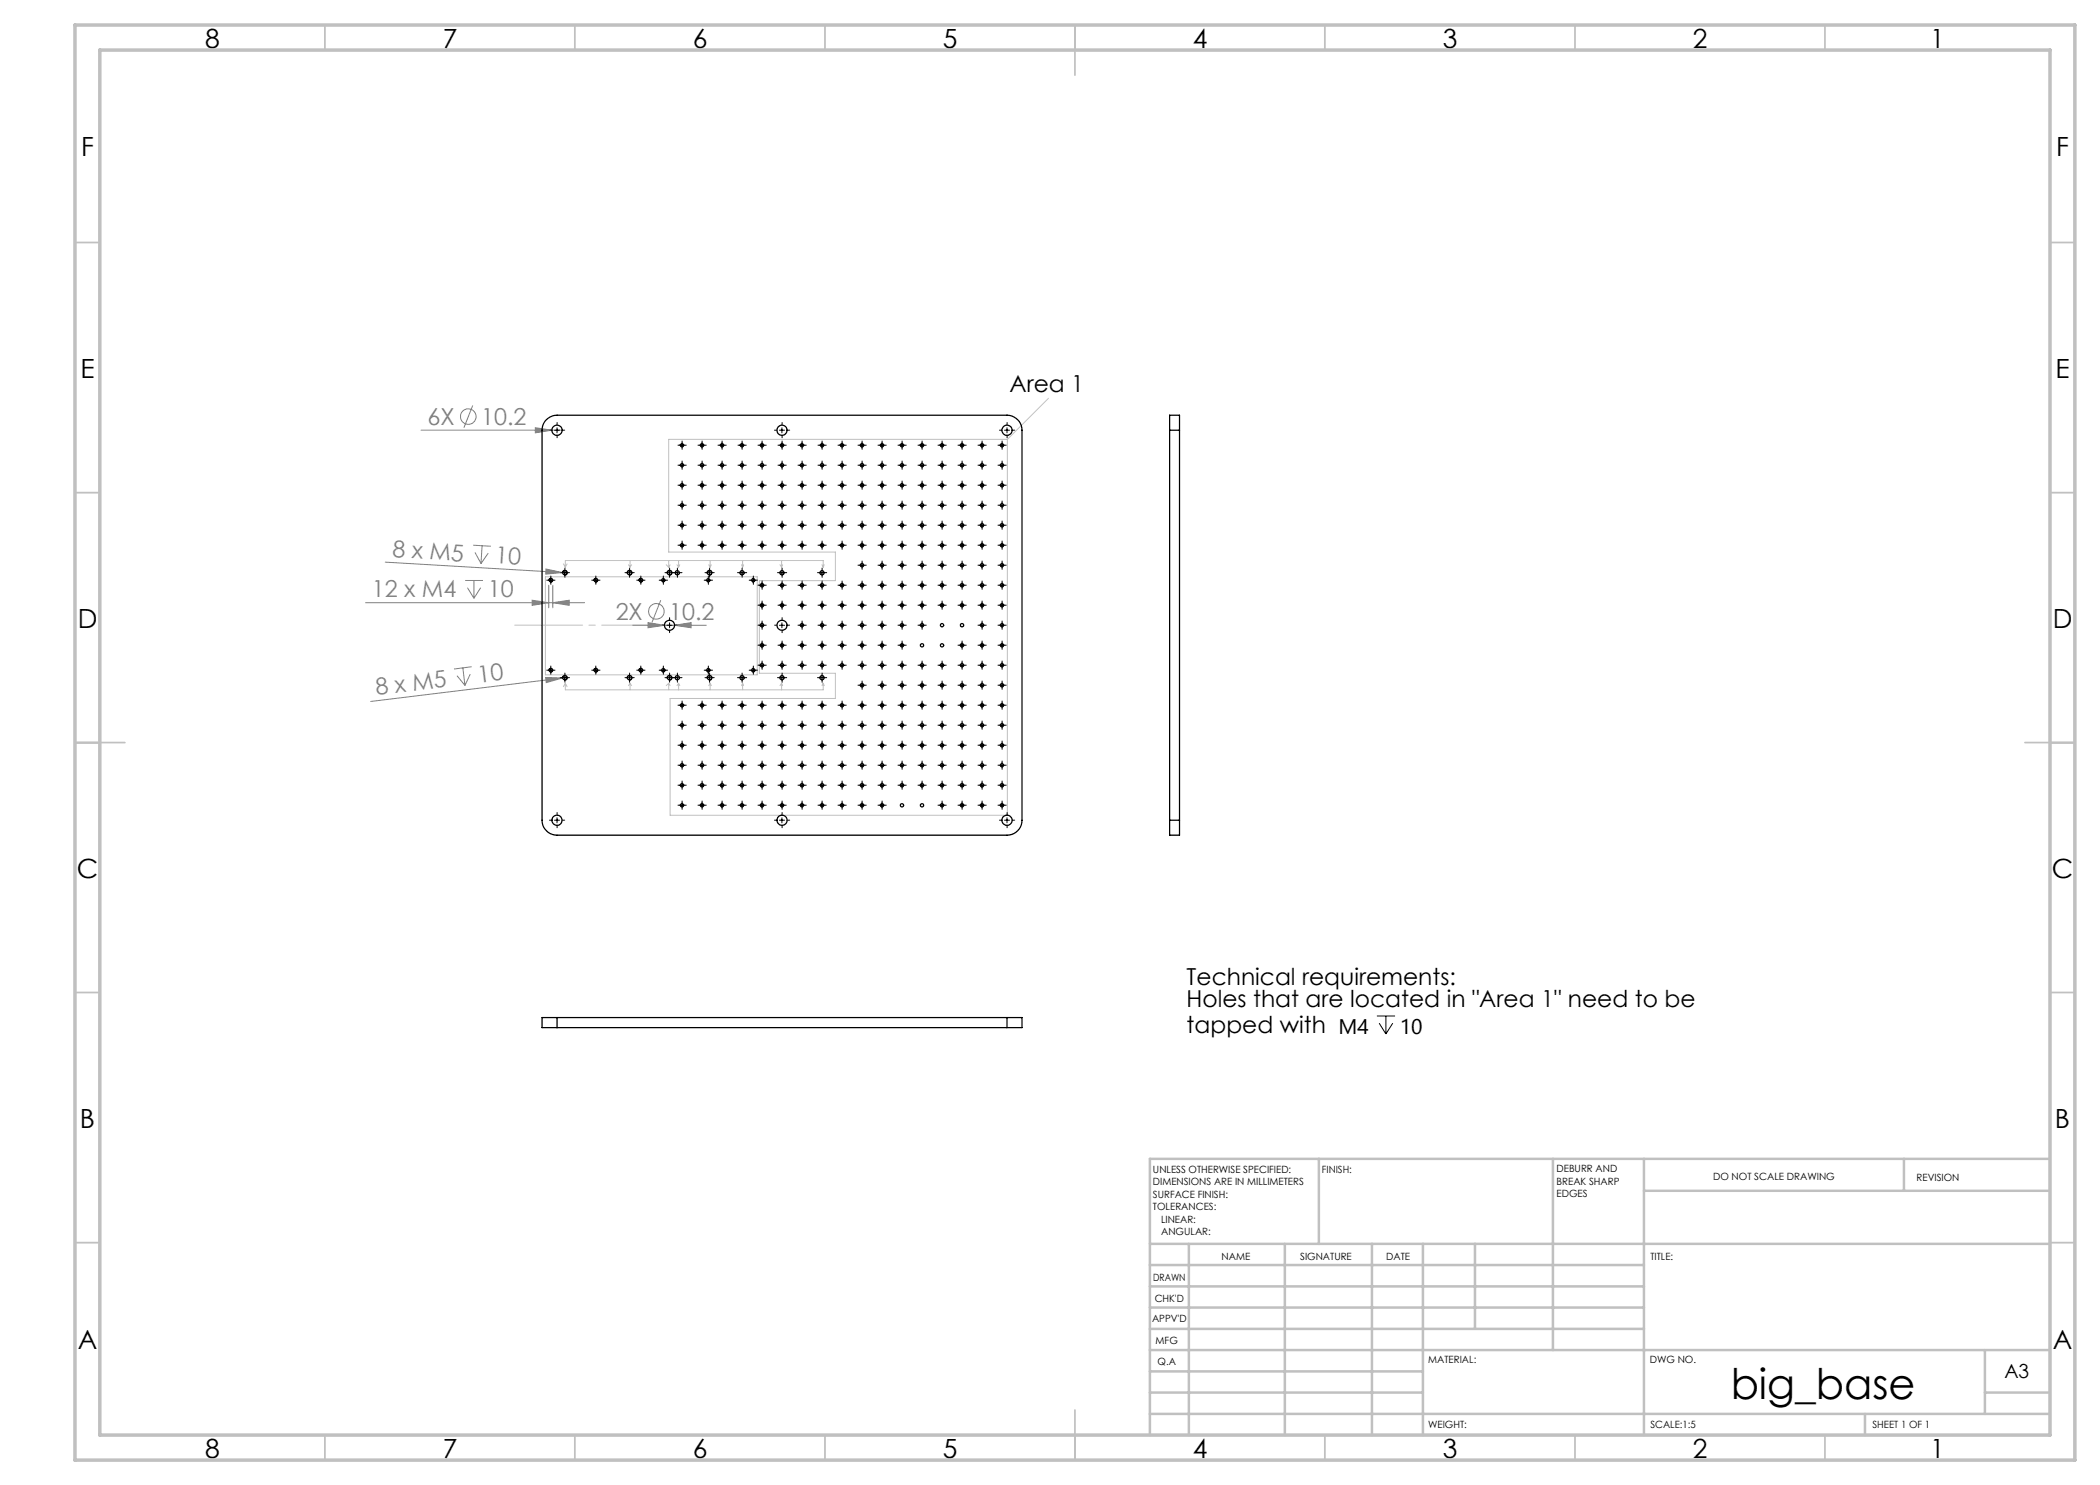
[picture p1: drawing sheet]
<svg xmlns="http://www.w3.org/2000/svg" width="420mm" height="297mm" viewBox="0 0 420 297" stroke-linecap="round" stroke-linejoin="round" font-family="sans-serif">
<defs><g id="words">
<text font-size="8.5" x="346.1" y="279.7">big_base</text>
<g font-size="5.3">
<text x="41" y="9.5">8</text>
<text x="88.5" y="9.5">7</text>
<text x="138.5" y="9.5">6</text>
<text x="188.5" y="9.5">5</text>
<text x="238.5" y="9.5">4</text>
<text x="288.5" y="9.5">3</text>
<text x="338.5" y="9.5">2</text>
<text x="386" y="9.5">1</text>
<text x="16.2" y="31.3">F</text>
<text x="411.2" y="31.3">F</text>
<text x="16.1" y="75.5">E</text>
<text x="411.1" y="75.5">E</text>
<text x="15.5" y="125.5">D</text>
<text x="410.5" y="125.5">D</text>
<text x="15.4" y="175.5">C</text>
<text x="410.4" y="175.5">C</text>
<text x="16" y="225.5">B</text>
<text x="411" y="225.5">B</text>
<text x="15.5" y="269.8">A</text>
<text x="410.5" y="269.8">A</text>
<text x="41" y="291.5">8</text>
<text x="88.5" y="291.5">7</text>
<text x="138.5" y="291.5">6</text>
<text x="188.5" y="291.5">5</text>
<text x="238.5" y="291.5">4</text>
<text x="288.5" y="291.5">3</text>
<text x="338.5" y="291.5">2</text>
<text x="386" y="291.5">1</text>
</g>
<g font-size="4.7">
<text x="201.9" y="78.4">Area 1</text>
<text x="237.3" y="196.9">Technical requirements:</text>
<text x="237.3" y="201.4">Holes that are located in &quot;Area 1&quot; need to be</text>
<text x="237.3" y="206.6">tapped with M4</text>
</g>
<g font-size="4.7" fill="#808080">
<text x="85.5" y="85">6X</text>
<text x="96.2" y="85">10.2</text>
<text x="78.4" y="111.4" transform="rotate(3 78.4 111.4)">8 x M5</text>
<text x="99" y="112.7" transform="rotate(3 99 112.7)">10</text>
<text x="74.4" y="119.5">12 x M4</text>
<text x="97.6" y="119.5">10</text>
<text x="123.1" y="124">2X</text>
<text x="133.9" y="124">10.2</text>
<text x="95.7" y="136.6" transform="rotate(-7 95.7 136.6)">10</text>
<text x="75.3" y="139.1" transform="rotate(-7 75.3 139.1)">8 x M5</text>
</g>
<text font-size="4.2" x="280" y="206.7">10</text>
<text font-size="3.9" x="400.9" y="275.5">A3</text>
<g font-size="2">
<text x="230.6" y="234.6">UNLESS OTHERWISE SPECIFIED:</text>
<text x="230.6" y="237.1">DIMENSIONS ARE IN MILLIMETERS</text>
<text x="230.6" y="239.6">SURFACE FINISH:</text>
<text x="264.4" y="234.6">FINISH:</text>
<text x="311.3" y="234.5">DEBURR AND</text>
<text x="311.3" y="237">BREAK SHARP</text>
<text x="311.3" y="239.5">EDGES</text>
<text x="342.6" y="236">DO NOT SCALE DRAWING</text>
<text x="383.3" y="236.2">REVISION</text>
<text x="230.6" y="242.1">TOLERANCES:</text>
<text x="232.2" y="244.6">LINEAR:</text>
<text x="232.2" y="247.1">ANGULAR:</text>
<text x="244.3" y="252">NAME</text>
<text x="260" y="251.9">SIGNATURE</text>
<text x="277.2" y="251.9">DATE</text>
<text x="330.1" y="251.9">TITLE:</text>
<text x="230.6" y="256.1">DRAWN</text>
<text x="230.9" y="260.3">CHK'D</text>
<text x="230.4" y="264.4">APPV'D</text>
<text x="231.1" y="268.8">MFG</text>
<text x="231.5" y="273">Q.A</text>
<text x="285.6" y="272.5">MATERIAL:</text>
<text x="330" y="272.5">DWG NO.</text>
<text x="285.6" y="285.5">WEIGHT:</text>
<text x="330.1" y="285.6">SCALE:1:5</text>
<text x="374.5" y="285.6">SHEET 1 OF 1</text>
</g>
</g></defs>
<g fill="none" stroke="#808080" stroke-width=".2">
<path d="M84.2 86h28.2M94.5 81.1l-1.7 4.4M107.1 85.5l3.3 .5-3.3 .6zM77 112.4l35.5 2.1M93 116.1h3.6M93.5 117.5l1.3 2.2M94.7 109l3.5 .3M94.8 116.1v3.6M95 110.5l1.2 2.2M96.1 117.5l-1.3 2.2M96.4 109.1l-.2 3.6M97.6 110.6l-1.4 2.1"/>
<path d="M109.2 113.8l3.3 .7-3.4 .3zM109.7 117v4.6M110.6 117v4.6M112.5 114.5l1 .1M73.1 120.5h43.8M91.4 135.1l1.6 2M92.6 133.6l.4 3.5M94.1 134.8l-1.1 2.3M94.3 133.3l-3.5 .5M106.4 120l3.3 .5-3.3 .6zM109.1 135.5l3.4 .1-3.2 .9zM110.6 120.5l3.2-.5v1.1z"/>
<path d="M112.5 135.6l-38.4 4.7M113.5 135.5l-1 .1M126.5 125.1h14.8M129.6 124.5l3.3 .6-3.3 .5zM132.2 120l-1.8 4.5M134.9 125.1l3.3-.6v1.1z"/>
<circle cx="93.7" cy="83.3" r="1.55"/>
<circle cx="131.3" cy="122.3" r="1.55"/>
</g>
<g fill="none" stroke="#000" stroke-width=".2">
<path d="M110.9 86h1M111.4 85.5v1.1M135.9 97h1M135.9 93.1h1M135.9 89h1M136.4 88.5v1.1M136.4 92.6v1M136.4 96.6v.9M139.9 97h1M139.9 93.1h1M139.9 89h1M140.4 88.5v1.1"/>
<path d="M140.4 92.6v1M140.4 96.6v.9M143.9 97h1M143.9 93.1h1M143.9 89h1M144.4 88.5v1.1M144.4 92.6v1M144.4 96.6v.9M147.9 97h1M147.9 93.1h1M147.9 89h1M148.4 88.5v1.1"/>
<path d="M148.4 92.6v1M148.4 96.6v.9M151.9 97h1M151.9 93.1h1M151.9 89h1M152.4 88.5v1.1M152.4 92.6v1M152.4 96.6v.9M155.9 97h1M155.9 93.1h1M155.9 89h1M155.9 86h1"/>
<path d="M156.4 85.5v1.1M156.4 88.5v1.1M156.4 92.6v1M156.4 96.6v.9M159.9 97h1M159.9 93.1h1M159.9 89h1M160.4 88.5v1.1M160.4 92.6v1M160.4 96.6v.9M163.9 97h1M163.9 93.1h1"/>
<path d="M163.9 89h1M164.4 88.5v1.1M164.4 92.6v1M164.4 96.6v.9M167.9 97h1M167.9 93.1h1M167.9 89h1M168.4 88.5v1.1M168.4 92.6v1M168.4 96.6v.9M171.9 97h1M171.9 93.1h1"/>
<path d="M171.9 89h1M172.4 88.5v1.1M172.4 92.6v1M172.4 96.6v.9M175.9 97h1M175.9 93.1h1M175.9 89h1M176.4 88.5v1.1M176.4 92.6v1M176.4 96.6v.9M179.9 97h1M179.9 93.1h1"/>
<path d="M179.9 89h1M180.4 88.5v1.1M180.4 92.6v1M180.4 96.6v.9M183.9 97h1M183.9 93.1h1M183.9 89h1M184.4 88.5v1.1M184.4 92.6v1M184.4 96.6v.9M187.9 97h1M187.9 93.1h1"/>
<path d="M187.9 89h1M188.4 88.5v1.1M188.4 92.6v1M188.4 96.6v.9M191.9 97h1M191.9 93.1h1M191.9 89h1M192.4 88.5v1.1M192.4 92.6v1M192.4 96.6v.9M195.9 97h1M195.9 93.1h1"/>
<path d="M195.9 89h1M196.4 88.5v1.1M196.4 92.6v1M196.4 96.6v.9M199.9 97h1M199.9 93.1h1M199.9 89h1M200.4 88.5v1.1M200.4 92.6v1M200.4 96.6v.9M200.9 86h1M201.4 85.5v1.1"/>
<path d="M109.6 116.1h1.1M109.7 116.2a.4 .4 0 0 1 .4-.5 .4 .4 0 0 1 .4 .4 .4 .4 0 0 1-.5 .3M110.1 115.6v1M112.5 114.7a.51 .51 0 0 1 .4-.7 .51 .51 0 0 1 .6 .6 .51 .51 0 0 1-.7 .4M112.5 114.5h1M113 114v1M118.6 116.1h1.1M118.8 116.2a.4 .4 0 0 1 .3-.5 .4 .4 0 0 1 .5 .4 .4 .4 0 0 1-.5 .3M119.2 115.6v1M125.4 114.7a.51 .51 0 0 1 .5-.7 .51 .51 0 0 1 .5 .6 .51 .51 0 0 1-.6 .4M125.4 114.5h1M125.9 114v1"/>
<path d="M127.6 116.1h1.1M127.8 116.2a.4 .4 0 0 1 .3-.5 .4 .4 0 0 1 .5 .4 .4 .4 0 0 1-.5 .3M128.2 115.6v1M132.2 116.1h.9M132.6 115.6v1M133.4 114.5h1M133.4 114.7a.51 .51 0 0 1 .5-.7 .51 .51 0 0 1 .5 .6 .51 .51 0 0 1-.6 .4M133.9 114v1M135 114.5h1M135.5 114v1M135.9 109h1M135.9 105.1h1"/>
<path d="M135.9 101.1h1M136.4 100.5v1.1M136.4 104.6v.9M136.4 108.5v1M139.9 109h1M139.9 105.1h1M139.9 101.1h1M140.4 100.5v1.1M140.4 104.6v.9M140.4 108.5v1M141.1 116.1h1M141.4 114.5h1"/>
<path d="M141.4 114.7a.5 .5 0 0 1 .5-.6 .5 .5 0 0 1 .5 .5 .5 .5 0 0 1-.6 .4M141.6 115.6v1M141.9 114v1M143.9 109h1M143.9 105.1h1M143.9 101.1h1M144.4 100.5v1.1M144.4 104.6v.9M144.4 108.5v1M147.9 114.5h1M147.9 109h1M147.9 105.1h1"/>
<path d="M147.9 101.1h1M148.4 100.5v1.1M148.4 104.6v.9M148.4 108.5v1M148.4 114v1M150.1 116.1h1.1M150.6 115.6v1M151.9 117h1M151.9 109h1M151.9 105.1h1M151.9 101.1h1M152.4 100.5v1.1"/>
<path d="M152.4 104.6v.9M152.4 108.5v1M152.4 116.6v.9M155.9 114.5h1M155.9 117h1M155.9 109h1M155.9 105.1h1M155.9 101.1h1M156.4 100.5v1.1M156.4 104.6v.9M156.4 108.5v1M156.4 114v1"/>
<path d="M156.4 116.6v.9M159.9 117h1M159.9 109h1M159.9 105.1h1M159.9 101.1h1M160.4 100.5v1.1M160.4 104.6v.9M160.4 108.5v1M160.4 116.6v.9M163.9 114.5h1M163.9 117h1M163.9 109h1"/>
<path d="M163.9 105.1h1M163.9 101.1h1M164.4 100.5v1.1M164.4 104.6v.9M164.4 108.5v1M164.4 114v1M164.4 116.6v.9M167.9 117h1M167.9 109h1M167.9 105.1h1M167.9 101.1h1M168.4 100.5v1.1"/>
<path d="M168.4 104.6v.9M168.4 108.5v1M168.4 116.6v.9M171.9 117h1M171.9 113.1h1M171.9 109h1M171.9 105.1h1M171.9 101.1h1M172.4 100.5v1.1M172.4 104.6v.9M172.4 108.5v1M172.4 112.6v1"/>
<path d="M172.4 116.6v.9M175.9 117h1M175.9 113.1h1M175.9 109h1M175.9 105.1h1M175.9 101.1h1M176.4 100.5v1.1M176.4 104.6v.9M176.4 108.5v1M176.4 112.6v1M176.4 116.6v.9M179.9 117h1"/>
<path d="M179.9 113.1h1M179.9 109h1M179.9 105.1h1M179.9 101.1h1M180.4 100.5v1.1M180.4 104.6v.9M180.4 108.5v1M180.4 112.6v1M180.4 116.6v.9M183.9 117h1M183.9 113.1h1M183.9 109h1"/>
<path d="M183.9 105.1h1M183.9 101.1h1M184.4 100.5v1.1M184.4 104.6v.9M184.4 108.5v1M184.4 112.6v1M184.4 116.6v.9M187.9 117h1M187.9 113.1h1M187.9 109h1M187.9 105.1h1M187.9 101.1h1"/>
<path d="M188.4 100.5v1.1M188.4 104.6v.9M188.4 108.5v1M188.4 112.6v1M188.4 116.6v.9M191.9 117h1M191.9 113.1h1M191.9 109h1M191.9 105.1h1M191.9 101.1h1M192.4 100.5v1.1M192.4 104.6v.9"/>
<path d="M192.4 108.5v1M192.4 112.6v1M192.4 116.6v.9M195.9 117h1M195.9 113.1h1M195.9 109h1M195.9 105.1h1M195.9 101.1h1M196.4 100.5v1.1M196.4 104.6v.9M196.4 108.5v1M196.4 112.6v1"/>
<path d="M196.4 116.6v.9M199.9 117h1M199.9 113.1h1M199.9 109h1M199.9 105.1h1M199.9 101.1h1M200.4 100.5v1.1M200.4 104.6v.9M200.4 108.5v1M200.4 112.6v1M200.4 116.6v.9M109.6 134.1h1.1"/>
<path d="M109.7 134.2a.4 .4 0 0 1 .4-.5 .4 .4 0 0 1 .4 .4 .4 .4 0 0 1-.5 .3M110.1 133.6v.9M112.5 135.7a.51 .51 0 0 1 .4-.7 .51 .51 0 0 1 .6 .6 .51 .51 0 0 1-.7 .4M112.5 135.5h1M113 135v1.1M118.6 134.1h1.1M118.8 134.2a.4 .4 0 0 1 .3-.5 .4 .4 0 0 1 .5 .4 .4 .4 0 0 1-.5 .3M119.2 133.6v.9M125.4 135.7a.51 .51 0 0 1 .5-.7 .51 .51 0 0 1 .5 .6 .51 .51 0 0 1-.6 .4M125.4 135.5h1M125.9 135v1.1M127.6 134.1h1.1"/>
<path d="M127.8 134.2a.4 .4 0 0 1 .3-.5 .4 .4 0 0 1 .5 .4 .4 .4 0 0 1-.5 .3M128.2 133.6v.9M132.2 134.1h.9M132.6 133.6v.9M133.4 125.1h1M133.4 135.5h1M133.4 135.7a.51 .51 0 0 1 .5-.7 .51 .51 0 0 1 .5 .6 .51 .51 0 0 1-.6 .4M133.9 124.6v1M133.9 135v1.1M135 135.5h1M135.5 135v1.1M141.1 134.1h1"/>
<path d="M141.4 135.5h1M141.4 135.7a.5 .5 0 0 1 .5-.6 .5 .5 0 0 1 .5 .5 .5 .5 0 0 1-.6 .4M141.6 133.6v.9M141.9 135v1.1M147.9 135.5h1M148.4 135v1.1M150.1 134.1h1.1M150.6 133.6v.9M151.9 125.1h1M151.9 133.1h1M151.9 129h1M151.9 121h1"/>
<path d="M152.4 120.5v1.1M152.4 124.6v1M152.4 128.5v1M152.4 132.5v1.1M155.9 125.1h1M155.9 135.5h1M155.9 133.1h1M155.9 129h1M155.9 121h1M156.4 120.5v1.1M156.4 124.6v1M156.4 128.5v1"/>
<path d="M156.4 132.5v1.1M156.4 135v1.1M159.9 125.1h1M159.9 133.1h1M159.9 129h1M159.9 121h1M160.4 120.5v1.1M160.4 124.6v1M160.4 128.5v1M160.4 132.5v1.1M163.9 125.1h1M163.9 135.5h1"/>
<path d="M163.9 133.1h1M163.9 129h1M163.9 121h1M164.4 120.5v1.1M164.4 124.6v1M164.4 128.5v1M164.4 132.5v1.1M164.4 135v1.1M167.9 125.1h1M167.9 133.1h1M167.9 129h1M167.9 121h1"/>
<path d="M168.4 120.5v1.1M168.4 124.6v1M168.4 128.5v1M168.4 132.5v1.1M171.9 125.1h1M171.9 137.1h1M171.9 133.1h1M171.9 129h1M171.9 121h1M172.4 120.5v1.1M172.4 124.6v1M172.4 128.5v1"/>
<path d="M172.4 132.5v1.1M172.4 136.6v.9M175.9 125.1h1M175.9 137.1h1M175.9 133.1h1M175.9 129h1M175.9 121h1M176.4 120.5v1.1M176.4 124.6v1M176.4 128.5v1M176.4 132.5v1.1M176.4 136.6v.9"/>
<path d="M179.9 125.1h1M179.9 137.1h1M179.9 133.1h1M179.9 129h1M179.9 121h1M180.4 120.5v1.1M180.4 124.6v1M180.4 128.5v1M180.4 132.5v1.1M180.4 136.6v.9M183.9 125.1h1M183.9 137.1h1"/>
<path d="M183.9 133.1h1M183.9 121h1M184.4 120.5v1.1M184.4 124.6v1M184.4 132.5v1.1M184.4 136.6v.9M187.9 137.1h1M187.9 133.1h1M187.9 121h1M188.4 120.5v1.1M188.4 132.5v1.1M188.4 136.6v.9"/>
<path d="M191.9 137.1h1M191.9 133.1h1M191.9 129h1M191.9 121h1M192.4 120.5v1.1M192.4 128.5v1M192.4 132.5v1.1M192.4 136.6v.9M195.9 125.1h1M195.9 137.1h1M195.9 133.1h1M195.9 129h1"/>
<path d="M195.9 121h1M196.4 120.5v1.1M196.4 124.6v1M196.4 128.5v1M196.4 132.5v1.1M196.4 136.6v.9M199.9 125.1h1M199.9 137.1h1M199.9 133.1h1M199.9 129h1M199.9 121h1M200.4 120.5v1.1"/>
<path d="M200.4 124.6v1M200.4 128.5v1M200.4 132.5v1.1M200.4 136.6v.9M135.9 149h1M135.9 145.1h1M135.9 141h1M135.9 157.1h1M135.9 153.1h1M136.4 140.5v1.1M136.4 144.6v1M136.4 148.6v.9"/>
<path d="M136.4 152.5v1.1M136.4 156.6v.9M139.9 149h1M139.9 145.1h1M139.9 141h1M139.9 157.1h1M139.9 153.1h1M140.4 140.5v1.1M140.4 144.6v1M140.4 148.6v.9M140.4 152.5v1.1M140.4 156.6v.9"/>
<path d="M143.9 149h1M143.9 145.1h1M143.9 141h1M143.9 157.1h1M143.9 153.1h1M144.4 140.5v1.1M144.4 144.6v1M144.4 148.6v.9M144.4 152.5v1.1M144.4 156.6v.9M147.9 149h1M147.9 145.1h1"/>
<path d="M147.9 141h1M147.9 157.1h1M147.9 153.1h1M148.4 140.5v1.1M148.4 144.6v1M148.4 148.6v.9M148.4 152.5v1.1M148.4 156.6v.9M151.9 149h1M151.9 145.1h1M151.9 141h1M151.9 157.1h1"/>
<path d="M151.9 153.1h1M152.4 140.5v1.1M152.4 144.6v1M152.4 148.6v.9M152.4 152.5v1.1M152.4 156.6v.9M155.9 149h1M155.9 145.1h1M155.9 141h1M155.9 157.1h1M155.9 153.1h1M156.4 140.5v1.1"/>
<path d="M156.4 144.6v1M156.4 148.6v.9M156.4 152.5v1.1M156.4 156.6v.9M159.9 149h1M159.9 145.1h1M159.9 141h1M159.9 157.1h1M159.9 153.1h1M160.4 140.5v1.1M160.4 144.6v1M160.4 148.6v.9"/>
<path d="M160.4 152.5v1.1M160.4 156.6v.9M163.9 149h1M163.9 145.1h1M163.9 141h1M163.9 157.1h1M163.9 153.1h1M164.4 140.5v1.1M164.4 144.6v1M164.4 148.6v.9M164.4 152.5v1.1M164.4 156.6v.9"/>
<path d="M167.9 149h1M167.9 145.1h1M167.9 141h1M167.9 157.1h1M167.9 153.1h1M168.4 140.5v1.1M168.4 144.6v1M168.4 148.6v.9M168.4 152.5v1.1M168.4 156.6v.9M171.9 149h1M171.9 145.1h1"/>
<path d="M171.9 141h1M171.9 157.1h1M171.9 153.1h1M172.4 140.5v1.1M172.4 144.6v1M172.4 148.6v.9M172.4 152.5v1.1M172.4 156.6v.9M175.9 149h1M175.9 145.1h1M175.9 141h1M175.9 157.1h1"/>
<path d="M175.9 153.1h1M176.4 140.5v1.1M176.4 144.6v1M176.4 148.6v.9M176.4 152.5v1.1M176.4 156.6v.9M179.9 149h1M179.9 145.1h1M179.9 141h1M179.9 157.1h1M179.9 153.1h1M180.4 140.5v1.1"/>
<path d="M180.4 144.6v1M180.4 148.6v.9M180.4 152.5v1.1M180.4 156.6v.9M183.9 149h1M183.9 145.1h1M183.9 141h1M183.9 157.1h1M183.9 153.1h1M184.4 140.5v1.1M184.4 144.6v1M184.4 148.6v.9"/>
<path d="M184.4 152.5v1.1M184.4 156.6v.9M187.9 149h1M187.9 145.1h1M187.9 141h1M187.9 157.1h1M187.9 153.1h1M188.4 140.5v1.1M188.4 144.6v1M188.4 148.6v.9M188.4 152.5v1.1M188.4 156.6v.9"/>
<path d="M191.9 149h1M191.9 145.1h1M191.9 141h1M191.9 157.1h1M191.9 153.1h1M192.4 140.5v1.1M192.4 144.6v1M192.4 148.6v.9M192.4 152.5v1.1M192.4 156.6v.9M195.9 149h1M195.9 145.1h1"/>
<path d="M195.9 141h1M195.9 157.1h1M195.9 153.1h1M196.4 140.5v1.1M196.4 144.6v1M196.4 148.6v.9M196.4 152.5v1.1M196.4 156.6v.9M199.9 149h1M199.9 145.1h1M199.9 141h1M199.9 157.1h1"/>
<path d="M199.9 153.1h1M200.4 140.5v1.1M200.4 144.6v1M200.4 148.6v.9M200.4 152.5v1.1M200.4 156.6v.9M110.9 164h1M111.4 163.5v1.1M135.9 161h1M136.4 160.5v1M139.9 161h1M140.4 160.5v1"/>
<path d="M143.9 161h1M144.4 160.5v1M147.9 161h1M148.4 160.5v1M151.9 161h1M152.4 160.5v1M155.9 161h1M155.9 164h1M156.4 160.5v1M156.4 163.5v1.1M159.9 161h1M160.4 160.5v1"/>
<path d="M163.9 161h1M164.4 160.5v1M167.9 161h1M168.4 160.5v1M171.9 161h1M172.4 160.5v1M175.9 161h1M176.4 160.5v1M187.9 161h1M188.4 160.5v1M191.9 161h1M192.4 160.5v1"/>
<path d="M195.9 161h1M196.4 160.5v1M199.9 161h1M200.4 160.5v1M200.9 164h1M201.4 163.5v1.1M275.4 203.2h3.6M275.8 204.6l1.4 2.2M277.2 203.2v3.6M278.6 204.6l-1.4 2.2"/>
</g>
<path d="M133.9 125h-31" fill="none" stroke="#c0c0c0" stroke-width=".2" stroke-dasharray="15.2 1.3 1.3 1.3" stroke-dashoffset="1.7"/>
<g fill="none" stroke="#c0c0c0" stroke-width=".2">
<path d="M209.7 79.7l-8.2 8.2M133.7 87.9h67.8v75.2h-67.5v-23.4h33.1v-5h-15.2v-18.6h15.2v-5.7h-33.4zM109.1 115.4h42.3v19.6h-42.3zM112.7 112.8l.4 .6M113.1 113.4v-1.3h51.5v1.3M113.4 112.8l-.3 .6M125.7 113l.3 .4M126 112.1v1.3M126.3 113l-.3 .4M133.2 113l.5 .4M133.7 112.1v1.3M134 113l-.3 .4"/>
<path d="M135.4 113l.3 .4M135.7 112.1v1.3M136 113l-.3 .4M141.7 113l.3 .4M142 112.1v1.3M142.3 113l-.3 .4M148.3 113l.2 .4M148.5 112.1v1.3M148.7 113l-.2 .4M156 113l.3 .4M156.3 112.1v1.3M156.5 113l-.2 .4"/>
<path d="M164.4 113l.2 .4M164.9 113l-.3 .4M113.1 136.7v1.3h51.5v-1.3M113.1 136.7l.3 .6M113.1 136.7l-.4 .6M126 136.7v1.3M126 136.7l.3 .4M126 136.7l-.3 .4M133.7 136.7v1.3M133.7 136.7l.3 .4M133.7 136.7l-.5 .4M135.7 136.7v1.3"/>
<path d="M135.7 136.7l.3 .4M135.7 136.7l-.3 .4M142 136.7v1.3M142 136.7l.3 .4M142 136.7l-.3 .4M148.5 136.7v1.3M148.5 136.7l.2 .4M148.5 136.7l-.2 .4M156.3 136.7v1.3M156.3 136.7l.2 .4M156.3 136.7l-.3 .4M164.6 136.7l.3 .4"/>
<path d="M164.6 136.7l-.2 .4"/>
</g>
<g fill="none" stroke="#c0c0c0" stroke-width=".35">
<path d="M65 5v5M115 5v5M165 5v5M215 5v10M265 5v5M315 5v5M365 5v5M15 48.5h5M410 48.5h5M15 98.5h5M410 98.5h5M15 148.5h10"/>
<path d="M405 148.5h10M15 198.5h5M410 198.5h5M15 248.5h5M410 248.5h5M65 287v5M115 287v5M165 287v5M215 282v10M265 287v5M315 287v5M365 287v5"/>
</g>
<g fill="none" stroke="#c0c0c0" stroke-width=".5">
<path d="M263.8 231.8v17M310.6 231.8v38.2M328.8 231.8v55.2M328.8 238.2h81.2M380.8 231.8v6.4M410 231.8h-180v55.2M230 248.8h180M230 257.3h98.8M230 253h98.8M237.8 248.8v38.2M257 248.8v38.2M274.4 248.8v38.2"/>
<path d="M284.6 248.8v38.2M295 248.8v17M230 265.8h98.8M230 261.5h98.8M230 278.5h54.6M230 274.3h54.6M230 270h180M397 278.5h13M397 270v12.8M230 282.8h180M373 282.8v4.2"/>
</g>
<path d="M15 5h400v287h-400zM20 10h390v277h-390z" fill="none" stroke="#c0c0c0" stroke-width=".7"/>
<g fill="none" stroke="#000" stroke-width=".2" stroke-dasharray="15.2 1.3 1.3 1.3">
<path d="M110.4 86h-.5M111.4 85v-.5M111.4 87v.6M112.4 86h.5M135.9 97h-.3M135.9 93h-.3M135.9 89h-.3M136.4 96.5v-.3M136.4 97.5v.4M136.4 92.5v-.3M136.4 93.5v.4M136.4 88.5v-.3"/>
<path d="M136.4 89.5v.4M136.9 97h.3M136.9 93h.3M136.9 89h.3M139.9 89h-.3M139.9 93h-.3M139.9 97h-.3M140.4 88.5v-.3M140.4 89.5v.4M140.4 92.5v-.3M140.4 93.5v.4M140.4 96.5v-.3"/>
<path d="M140.4 97.5v.4M140.9 89h.3M140.9 93h.3M140.9 97h.3M143.9 97h-.3M143.9 93h-.3M143.9 89h-.3M144.4 96.5v-.3M144.4 97.5v.4M144.4 92.5v-.3M144.4 93.5v.4M144.4 88.5v-.3"/>
<path d="M144.4 89.5v.4M144.9 97h.3M144.9 93h.3M144.9 89h.3M147.9 89h-.3M147.9 93h-.3M147.9 97h-.3M148.4 88.5v-.3M148.4 89.5v.4M148.4 92.5v-.3M148.4 93.5v.4M148.4 96.5v-.3"/>
<path d="M148.4 97.5v.4M148.9 89h.3M148.9 93h.3M148.9 97h.3M151.9 97h-.3M151.9 93h-.3M151.9 89h-.3M152.4 96.5v-.3M152.4 97.5v.4M152.4 92.5v-.3M152.4 93.5v.4M152.4 88.5v-.3"/>
<path d="M152.4 89.5v.4M152.9 97h.3M152.9 93h.3M152.9 89h.3M155.4 86h-.5M155.9 93h-.3M155.9 97h-.3M155.9 89h-.3M156.4 92.5v-.3M156.4 93.5v.4M156.4 96.5v-.3M156.4 97.5v.4"/>
<path d="M156.4 88.5v-.3M156.4 89.5v.4M156.4 85v-.5M156.4 87v.6M156.9 93h.3M156.9 97h.3M156.9 89h.3M157.4 86h.5M159.9 97h-.3M159.9 93h-.3M159.9 89h-.3M160.4 96.5v-.3"/>
<path d="M160.4 97.5v.4M160.4 92.5v-.3M160.4 93.5v.4M160.4 88.5v-.3M160.4 89.5v.4M160.9 97h.3M160.9 93h.3M160.9 89h.3M163.9 89h-.3M163.9 93h-.3M163.9 97h-.3M164.4 88.5v-.3"/>
<path d="M164.4 89.5v.4M164.4 92.5v-.3M164.4 93.5v.4M164.4 96.5v-.3M164.4 97.5v.4M164.9 89h.3M164.9 93h.3M164.9 97h.3M167.9 97h-.3M167.9 93h-.3M167.9 89h-.3M168.4 96.5v-.3"/>
<path d="M168.4 97.5v.4M168.4 92.5v-.3M168.4 93.5v.4M168.4 88.5v-.3M168.4 89.5v.4M168.9 97h.3M168.9 93h.3M168.9 89h.3M171.9 93h-.3M171.9 97h-.3M171.9 89h-.3M172.4 92.5v-.3"/>
<path d="M172.4 93.5v.4M172.4 96.5v-.3M172.4 97.5v.4M172.4 88.5v-.3M172.4 89.5v.4M172.9 93h.3M172.9 97h.3M172.9 89h.3M175.9 93h-.3M175.9 97h-.3M175.9 89h-.3M176.4 92.5v-.3"/>
<path d="M176.4 93.5v.4M176.4 96.5v-.3M176.4 97.5v.4M176.4 88.5v-.3M176.4 89.5v.4M176.9 93h.3M176.9 97h.3M176.9 89h.3M179.9 93h-.3M179.9 97h-.3M179.9 89h-.3M180.4 92.5v-.3"/>
<path d="M180.4 93.5v.4M180.4 96.5v-.3M180.4 97.5v.4M180.4 88.5v-.3M180.4 89.5v.4M180.9 93h.3M180.9 97h.3M180.9 89h.3M183.9 93h-.3M183.9 97h-.3M183.9 89h-.3M184.4 92.5v-.3"/>
<path d="M184.4 93.5v.4M184.4 96.5v-.3M184.4 97.5v.4M184.4 88.5v-.3M184.4 89.5v.4M184.9 93h.3M184.9 97h.3M184.9 89h.3M187.9 97h-.3M187.9 93h-.3M187.9 89h-.3M188.4 96.5v-.3"/>
<path d="M188.4 97.5v.4M188.4 92.5v-.3M188.4 93.5v.4M188.4 88.5v-.3M188.4 89.5v.4M188.9 97h.3M188.9 93h.3M188.9 89h.3M191.9 97h-.3M191.9 89h-.3M191.9 93h-.3M192.4 96.5v-.3"/>
<path d="M192.4 97.5v.4M192.4 88.5v-.3M192.4 89.5v.4M192.4 92.5v-.3M192.4 93.5v.4M192.9 97h.3M192.9 89h.3M192.9 93h.3M195.9 97h-.3M195.9 93h-.3M195.9 89h-.3M196.4 96.5v-.3"/>
<path d="M196.4 97.5v.4M196.4 92.5v-.3M196.4 93.5v.4M196.4 88.5v-.3M196.4 89.5v.4M196.9 97h.3M196.9 93h.3M196.9 89h.3M199.9 97h-.3M199.9 93h-.3M199.9 89h-.3M200.4 96.5v-.3"/>
<path d="M200.4 97.5v.4M200.4 92.5v-.3M200.4 93.5v.4M200.4 88.5v-.3M200.4 89.5v.4M200.4 86h-.5M200.9 97h.3M200.9 93h.3M200.9 89h.3M201.4 85v-.5M201.4 87v.6M202.4 86h.5"/>
<path d="M109.7 116h-.4M110.2 115.5v-.3M110.2 116.5v.4M110.7 116h.3M112.5 114.5h-.4M113 114v-.4M113 115v.5M113.5 114.5h.4M118.7 116h-.4M119.2 115.5v-.3M119.2 116.5v.4M119.7 116h.3"/>
<path d="M125.4 114.5h-.4M125.9 114v-.4M125.9 115v.5M126.4 114.5h.4M127.7 116h-.4M128.2 115.5v-.3M128.2 116.5v.4M128.7 116h.3M132.2 116h-.4M132.7 115.5v-.3M132.7 116.5v.4M133.2 116h.3"/>
<path d="M133.4 114.5h-.4M133.9 114v-.4M133.9 115v.5M134.4 114.5h.4M135 114.5h-.4M135.5 114v-.4M135.5 115v.5M135.9 109h-.3M135.9 105h-.3M135.9 101h-.3M136 114.5h.4M136.4 108.5v-.3"/>
<path d="M136.4 109.5v.4M136.4 104.5v-.3M136.4 105.5v.4M136.4 100.5v-.3M136.4 101.5v.4M136.9 109h.3M136.9 105h.3M136.9 101h.3M139.9 101h-.3M139.9 105h-.3M139.9 109h-.3M140.4 100.5v-.3"/>
<path d="M140.4 101.5v.4M140.4 104.5v-.3M140.4 105.5v.4M140.4 108.5v-.3M140.4 109.5v.4M140.9 101h.3M140.9 105h.3M140.9 109h.3M141.2 116h-.4M141.4 114.5h-.4M141.7 115.5v-.3M141.7 116.5v.4"/>
<path d="M141.9 114v-.4M141.9 115v.5M142.2 116h.3M142.4 114.5h.4M143.9 105h-.3M143.9 101h-.3M143.9 109h-.3M144.4 104.5v-.3M144.4 105.5v.4M144.4 100.5v-.3M144.4 101.5v.4M144.4 108.5v-.3"/>
<path d="M144.4 109.5v.4M144.9 105h.3M144.9 101h.3M144.9 109h.3M147.9 114.5h-.4M147.9 101h-.3M147.9 105h-.3M147.9 109h-.3M148.4 114v-.4M148.4 115v.5M148.4 100.5v-.3M148.4 101.5v.4"/>
<path d="M148.4 104.5v-.3M148.4 105.5v.4M148.4 108.5v-.3M148.4 109.5v.4M148.9 114.5h.4M148.9 101h.3M148.9 105h.3M148.9 109h.3M150.2 116h-.4M150.7 115.5v-.3M150.7 116.5v.4M151.2 116h.3"/>
<path d="M151.9 117h-.3M151.9 109h-.3M151.9 105h-.3M151.9 101h-.3M152.4 116.5v-.3M152.4 117.5v.4M152.4 108.5v-.3M152.4 109.5v.4M152.4 104.5v-.3M152.4 105.5v.4M152.4 100.5v-.3M152.4 101.5v.4"/>
<path d="M152.9 117h.3M152.9 109h.3M152.9 105h.3M152.9 101h.3M155.9 114.5h-.4M155.9 117h-.3M155.9 101h-.3M155.9 105h-.3M155.9 109h-.3M156.4 114v-.4M156.4 115v.5M156.4 116.5v-.3"/>
<path d="M156.4 117.5v.4M156.4 100.5v-.3M156.4 101.5v.4M156.4 104.5v-.3M156.4 105.5v.4M156.4 108.5v-.3M156.4 109.5v.4M156.9 114.5h.4M156.9 117h.3M156.9 101h.3M156.9 105h.3M156.9 109h.3"/>
<path d="M159.9 117h-.3M159.9 105h-.3M159.9 101h-.3M159.9 109h-.3M160.4 116.5v-.3M160.4 117.5v.4M160.4 104.5v-.3M160.4 105.5v.4M160.4 100.5v-.3M160.4 101.5v.4M160.4 108.5v-.3M160.4 109.5v.4"/>
<path d="M160.9 117h.3M160.9 105h.3M160.9 101h.3M160.9 109h.3M163.9 114.5h-.4M163.9 117h-.3M163.9 101h-.3M163.9 105h-.3M163.9 109h-.3M164.4 114v-.4M164.4 115v.5M164.4 116.5v-.3"/>
<path d="M164.4 117.5v.4M164.4 100.5v-.3M164.4 101.5v.4M164.4 104.5v-.3M164.4 105.5v.4M164.4 108.5v-.3M164.4 109.5v.4M164.9 114.5h.4M164.9 117h.3M164.9 101h.3M164.9 105h.3M164.9 109h.3"/>
<path d="M167.9 117h-.3M167.9 109h-.3M167.9 105h-.3M167.9 101h-.3M168.4 116.5v-.3M168.4 117.5v.4M168.4 108.5v-.3M168.4 109.5v.4M168.4 104.5v-.3M168.4 105.5v.4M168.4 100.5v-.3M168.4 101.5v.4"/>
<path d="M168.9 117h.3M168.9 109h.3M168.9 105h.3M168.9 101h.3M171.9 105h-.3M171.9 109h-.3M171.9 101h-.3M171.9 117h-.3M171.9 113h-.3M172.4 104.5v-.3M172.4 105.5v.4M172.4 108.5v-.3"/>
<path d="M172.4 109.5v.4M172.4 100.5v-.3M172.4 101.5v.4M172.4 116.5v-.3M172.4 117.5v.4M172.4 112.5v-.3M172.4 113.5v.4M172.9 105h.3M172.9 109h.3M172.9 101h.3M172.9 117h.3M172.9 113h.3"/>
<path d="M175.9 109h-.3M175.9 101h-.3M175.9 105h-.3M175.9 117h-.3M175.9 113h-.3M176.4 108.5v-.3M176.4 109.5v.4M176.4 100.5v-.3M176.4 101.5v.4M176.4 104.5v-.3M176.4 105.5v.4M176.4 116.5v-.3"/>
<path d="M176.4 117.5v.4M176.4 112.5v-.3M176.4 113.5v.4M176.9 109h.3M176.9 101h.3M176.9 105h.3M176.9 117h.3M176.9 113h.3M179.9 101h-.3M179.9 109h-.3M179.9 105h-.3M179.9 117h-.3"/>
<path d="M179.9 113h-.3M180.4 100.5v-.3M180.4 101.5v.4M180.4 108.5v-.3M180.4 109.5v.4M180.4 104.5v-.3M180.4 105.5v.4M180.4 116.5v-.3M180.4 117.5v.4M180.4 112.5v-.3M180.4 113.5v.4M180.9 101h.3"/>
<path d="M180.9 109h.3M180.9 105h.3M180.9 117h.3M180.9 113h.3M183.9 101h-.3M183.9 109h-.3M183.9 105h-.3M183.9 117h-.3M183.9 113h-.3M184.4 100.5v-.3M184.4 101.5v.4M184.4 108.5v-.3"/>
<path d="M184.4 109.5v.4M184.4 104.5v-.3M184.4 105.5v.4M184.4 116.5v-.3M184.4 117.5v.4M184.4 112.5v-.3M184.4 113.5v.4M184.9 101h.3M184.9 109h.3M184.9 105h.3M184.9 117h.3M184.9 113h.3"/>
<path d="M187.9 101h-.3M187.9 109h-.3M187.9 105h-.3M187.9 117h-.3M187.9 113h-.3M188.4 100.5v-.3M188.4 101.5v.4M188.4 108.5v-.3M188.4 109.5v.4M188.4 104.5v-.3M188.4 105.5v.4M188.4 116.5v-.3"/>
<path d="M188.4 117.5v.4M188.4 112.5v-.3M188.4 113.5v.4M188.9 101h.3M188.9 109h.3M188.9 105h.3M188.9 117h.3M188.9 113h.3M191.9 101h-.3M191.9 109h-.3M191.9 105h-.3M191.9 117h-.3"/>
<path d="M191.9 113h-.3M192.4 100.5v-.3M192.4 101.5v.4M192.4 108.5v-.3M192.4 109.5v.4M192.4 104.5v-.3M192.4 105.5v.4M192.4 116.5v-.3M192.4 117.5v.4M192.4 112.5v-.3M192.4 113.5v.4M192.9 101h.3"/>
<path d="M192.9 109h.3M192.9 105h.3M192.9 117h.3M192.9 113h.3M195.9 101h-.3M195.9 109h-.3M195.9 105h-.3M195.9 113h-.3M195.9 117h-.3M196.4 100.5v-.3M196.4 101.5v.4M196.4 108.5v-.3"/>
<path d="M196.4 109.5v.4M196.4 104.5v-.3M196.4 105.5v.4M196.4 112.5v-.3M196.4 113.5v.4M196.4 116.5v-.3M196.4 117.5v.4M196.9 101h.3M196.9 109h.3M196.9 105h.3M196.9 113h.3M196.9 117h.3"/>
<path d="M199.9 117h-.3M199.9 113h-.3M199.9 109h-.3M199.9 105h-.3M199.9 101h-.3M200.4 116.5v-.3M200.4 117.5v.4M200.4 112.5v-.3M200.4 113.5v.4M200.4 108.5v-.3M200.4 109.5v.4M200.4 104.5v-.3"/>
<path d="M200.4 105.5v.4M200.4 100.5v-.3M200.4 101.5v.4M200.9 117h.3M200.9 113h.3M200.9 109h.3M200.9 105h.3M200.9 101h.3M109.7 134h-.4M110.2 133.5v-.3M110.2 134.5v.4M110.7 134h.3"/>
<path d="M112.5 135.5h-.4M113 135v-.4M113 136v.5M113.5 135.5h.4M118.7 134h-.4M119.2 133.5v-.3M119.2 134.5v.4M119.7 134h.3M125.4 135.5h-.4M125.9 135v-.4M125.9 136v.5M126.4 135.5h.4"/>
<path d="M127.7 134h-.4M128.2 133.5v-.3M128.2 134.5v.4M128.7 134h.3M132.2 134h-.4M132.7 133.5v-.3M132.7 134.5v.4M132.9 125h-.5M133.2 134h.3M133.4 135.5h-.4M133.9 124v-.5M133.9 126v.5"/>
<path d="M133.9 135v-.4M133.9 136v.5M134.4 135.5h.4M134.9 125h.5M135 135.5h-.4M135.5 135v-.4M135.5 136v.5M136 135.5h.4M141.2 134h-.4M141.4 135.5h-.4M141.7 133.5v-.3M141.7 134.5v.4"/>
<path d="M141.9 135v-.4M141.9 136v.5M142.2 134h.3M142.4 135.5h.4M147.9 135.5h-.4M148.4 135v-.4M148.4 136v.5M148.9 135.5h.4M150.2 134h-.4M150.7 133.5v-.3M150.7 134.5v.4M151.2 134h.3"/>
<path d="M151.9 121h-.3M151.9 125h-.3M151.9 129h-.3M151.9 133h-.3M152.4 120.5v-.3M152.4 121.5v.4M152.4 124.5v-.3M152.4 125.5v.4M152.4 128.5v-.3M152.4 129.5v.4M152.4 132.5v-.3M152.4 133.5v.4"/>
<path d="M152.9 121h.3M152.9 125h.3M152.9 129h.3M152.9 133h.3M155.4 125h-.5M155.9 135.5h-.4M155.9 133h-.3M155.9 129h-.3M155.9 121h-.3M156.4 135v-.4M156.4 136v.5M156.4 124v-.5"/>
<path d="M156.4 126v.5M156.4 132.5v-.3M156.4 133.5v.4M156.4 128.5v-.3M156.4 129.5v.4M156.4 120.5v-.3M156.4 121.5v.4M156.9 135.5h.4M156.9 133h.3M156.9 129h.3M156.9 121h.3M157.4 125h.5"/>
<path d="M159.9 121h-.3M159.9 133h-.3M159.9 129h-.3M159.9 125h-.3M160.4 120.5v-.3M160.4 121.5v.4M160.4 132.5v-.3M160.4 133.5v.4M160.4 128.5v-.3M160.4 129.5v.4M160.4 124.5v-.3M160.4 125.5v.4"/>
<path d="M160.9 121h.3M160.9 133h.3M160.9 129h.3M160.9 125h.3M163.9 135.5h-.4M163.9 129h-.3M163.9 125h-.3M163.9 133h-.3M163.9 121h-.3M164.4 135v-.4M164.4 136v.5M164.4 128.5v-.3"/>
<path d="M164.4 129.5v.4M164.4 124.5v-.3M164.4 125.5v.4M164.4 132.5v-.3M164.4 133.5v.4M164.4 120.5v-.3M164.4 121.5v.4M164.9 135.5h.4M164.9 129h.3M164.9 125h.3M164.9 133h.3M164.9 121h.3"/>
<path d="M167.9 121h-.3M167.9 133h-.3M167.9 129h-.3M167.9 125h-.3M168.4 120.5v-.3M168.4 121.5v.4M168.4 132.5v-.3M168.4 133.5v.4M168.4 128.5v-.3M168.4 129.5v.4M168.4 124.5v-.3M168.4 125.5v.4"/>
<path d="M168.9 121h.3M168.9 133h.3M168.9 129h.3M168.9 125h.3M171.9 125h-.3M171.9 137h-.3M171.9 129h-.3M171.9 133h-.3M171.9 121h-.3M172.4 124.5v-.3M172.4 125.5v.4M172.4 136.5v-.3"/>
<path d="M172.4 137.5v.4M172.4 128.5v-.3M172.4 129.5v.4M172.4 132.5v-.3M172.4 133.5v.4M172.4 120.5v-.3M172.4 121.5v.4M172.9 125h.3M172.9 137h.3M172.9 129h.3M172.9 133h.3M172.9 121h.3"/>
<path d="M175.9 137h-.3M175.9 133h-.3M175.9 125h-.3M175.9 129h-.3M175.9 121h-.3M176.4 136.5v-.3M176.4 137.5v.4M176.4 132.5v-.3M176.4 133.5v.4M176.4 124.5v-.3M176.4 125.5v.4M176.4 128.5v-.3"/>
<path d="M176.4 129.5v.4M176.4 120.5v-.3M176.4 121.5v.4M176.9 137h.3M176.9 133h.3M176.9 125h.3M176.9 129h.3M176.9 121h.3M179.9 133h-.3M179.9 137h-.3M179.9 125h-.3M179.9 129h-.3"/>
<path d="M179.9 121h-.3M180.4 132.5v-.3M180.4 133.5v.4M180.4 136.5v-.3M180.4 137.5v.4M180.4 124.5v-.3M180.4 125.5v.4M180.4 128.5v-.3M180.4 129.5v.4M180.4 120.5v-.3M180.4 121.5v.4M180.9 133h.3"/>
<path d="M180.9 137h.3M180.9 125h.3M180.9 129h.3M180.9 121h.3M183.9 133h-.3M183.9 137h-.3M183.9 125h-.3M183.9 121h-.3M184.4 132.5v-.3M184.4 133.5v.4M184.4 136.5v-.3M184.4 137.5v.4"/>
<path d="M184.4 124.5v-.3M184.4 125.5v.4M184.4 120.5v-.3M184.4 121.5v.4M184.9 133h.3M184.9 137h.3M184.9 125h.3M184.9 121h.3M187.9 133h-.3M187.9 137h-.3M187.9 121h-.3M188.4 132.5v-.3"/>
<path d="M188.4 133.5v.4M188.4 136.5v-.3M188.4 137.5v.4M188.4 120.5v-.3M188.4 121.5v.4M188.9 133h.3M188.9 137h.3M188.9 121h.3M191.9 121h-.3M191.9 133h-.3M191.9 137h-.3M191.9 129h-.3"/>
<path d="M192.4 120.5v-.3M192.4 121.5v.4M192.4 132.5v-.3M192.4 133.5v.4M192.4 136.5v-.3M192.4 137.5v.4M192.4 128.5v-.3M192.4 129.5v.4M192.9 121h.3M192.9 133h.3M192.9 137h.3M192.9 129h.3"/>
<path d="M195.9 121h-.3M195.9 133h-.3M195.9 137h-.3M195.9 125h-.3M195.9 129h-.3M196.4 120.5v-.3M196.4 121.5v.4M196.4 132.5v-.3M196.4 133.5v.4M196.4 136.5v-.3M196.4 137.5v.4M196.4 124.5v-.3"/>
<path d="M196.4 125.5v.4M196.4 128.5v-.3M196.4 129.5v.4M196.9 121h.3M196.9 133h.3M196.9 137h.3M196.9 125h.3M196.9 129h.3M199.9 137h-.3M199.9 133h-.3M199.9 129h-.3M199.9 121h-.3"/>
<path d="M199.9 125h-.3M200.4 136.5v-.3M200.4 137.5v.4M200.4 132.5v-.3M200.4 133.5v.4M200.4 128.5v-.3M200.4 129.5v.4M200.4 120.5v-.3M200.4 121.5v.4M200.4 124.5v-.3M200.4 125.5v.4M200.9 137h.3"/>
<path d="M200.9 133h.3M200.9 129h.3M200.9 121h.3M200.9 125h.3M135.9 141h-.3M135.9 145h-.3M135.9 149h-.3M135.9 153h-.3M135.9 157h-.3M136.4 140.5v-.3M136.4 141.5v.4M136.4 144.5v-.3"/>
<path d="M136.4 145.5v.4M136.4 148.5v-.3M136.4 149.5v.4M136.4 152.5v-.3M136.4 153.5v.4M136.4 156.5v-.3M136.4 157.5v.4M136.9 141h.3M136.9 145h.3M136.9 149h.3M136.9 153h.3M136.9 157h.3"/>
<path d="M139.9 153h-.3M139.9 157h-.3M139.9 149h-.3M139.9 145h-.3M139.9 141h-.3M140.4 152.5v-.3M140.4 153.5v.4M140.4 156.5v-.3M140.4 157.5v.4M140.4 148.5v-.3M140.4 149.5v.4M140.4 144.5v-.3"/>
<path d="M140.4 145.5v.4M140.4 140.5v-.3M140.4 141.5v.4M140.9 153h.3M140.9 157h.3M140.9 149h.3M140.9 145h.3M140.9 141h.3M143.9 153h-.3M143.9 157h-.3M143.9 141h-.3M143.9 145h-.3"/>
<path d="M143.9 149h-.3M144.4 152.5v-.3M144.4 153.5v.4M144.4 156.5v-.3M144.4 157.5v.4M144.4 140.5v-.3M144.4 141.5v.4M144.4 144.5v-.3M144.4 145.5v.4M144.4 148.5v-.3M144.4 149.5v.4M144.9 153h.3"/>
<path d="M144.9 157h.3M144.9 141h.3M144.9 145h.3M144.9 149h.3M147.9 153h-.3M147.9 157h-.3M147.9 149h-.3M147.9 145h-.3M147.9 141h-.3M148.4 152.5v-.3M148.4 153.5v.4M148.4 156.5v-.3"/>
<path d="M148.4 157.5v.4M148.4 148.5v-.3M148.4 149.5v.4M148.4 144.5v-.3M148.4 145.5v.4M148.4 140.5v-.3M148.4 141.5v.4M148.9 153h.3M148.9 157h.3M148.9 149h.3M148.9 145h.3M148.9 141h.3"/>
<path d="M151.9 141h-.3M151.9 145h-.3M151.9 149h-.3M151.9 153h-.3M151.9 157h-.3M152.4 140.5v-.3M152.4 141.5v.4M152.4 144.5v-.3M152.4 145.5v.4M152.4 148.5v-.3M152.4 149.5v.4M152.4 152.5v-.3"/>
<path d="M152.4 153.5v.4M152.4 156.5v-.3M152.4 157.5v.4M152.9 141h.3M152.9 145h.3M152.9 149h.3M152.9 153h.3M152.9 157h.3M155.9 153h-.3M155.9 157h-.3M155.9 149h-.3M155.9 145h-.3"/>
<path d="M155.9 141h-.3M156.4 152.5v-.3M156.4 153.5v.4M156.4 156.5v-.3M156.4 157.5v.4M156.4 148.5v-.3M156.4 149.5v.4M156.4 144.5v-.3M156.4 145.5v.4M156.4 140.5v-.3M156.4 141.5v.4M156.9 153h.3"/>
<path d="M156.9 157h.3M156.9 149h.3M156.9 145h.3M156.9 141h.3M159.9 141h-.3M159.9 145h-.3M159.9 149h-.3M159.9 153h-.3M159.9 157h-.3M160.4 140.5v-.3M160.4 141.5v.4M160.4 144.5v-.3"/>
<path d="M160.4 145.5v.4M160.4 148.5v-.3M160.4 149.5v.4M160.4 152.5v-.3M160.4 153.5v.4M160.4 156.5v-.3M160.4 157.5v.4M160.9 141h.3M160.9 145h.3M160.9 149h.3M160.9 153h.3M160.9 157h.3"/>
<path d="M163.9 153h-.3M163.9 157h-.3M163.9 149h-.3M163.9 145h-.3M163.9 141h-.3M164.4 152.5v-.3M164.4 153.5v.4M164.4 156.5v-.3M164.4 157.5v.4M164.4 148.5v-.3M164.4 149.5v.4M164.4 144.5v-.3"/>
<path d="M164.4 145.5v.4M164.4 140.5v-.3M164.4 141.5v.4M164.9 153h.3M164.9 157h.3M164.9 149h.3M164.9 145h.3M164.9 141h.3M167.9 141h-.3M167.9 145h-.3M167.9 149h-.3M167.9 153h-.3"/>
<path d="M167.9 157h-.3M168.4 140.5v-.3M168.4 141.5v.4M168.4 144.5v-.3M168.4 145.5v.4M168.4 148.5v-.3M168.4 149.5v.4M168.4 152.5v-.3M168.4 153.5v.4M168.4 156.5v-.3M168.4 157.5v.4M168.9 141h.3"/>
<path d="M168.9 145h.3M168.9 149h.3M168.9 153h.3M168.9 157h.3M171.9 141h-.3M171.9 153h-.3M171.9 157h-.3M171.9 145h-.3M171.9 149h-.3M172.4 140.5v-.3M172.4 141.5v.4M172.4 152.5v-.3"/>
<path d="M172.4 153.5v.4M172.4 156.5v-.3M172.4 157.5v.4M172.4 144.5v-.3M172.4 145.5v.4M172.4 148.5v-.3M172.4 149.5v.4M172.9 141h.3M172.9 153h.3M172.9 157h.3M172.9 145h.3M172.9 149h.3"/>
<path d="M175.9 141h-.3M175.9 153h-.3M175.9 157h-.3M175.9 145h-.3M175.9 149h-.3M176.4 140.5v-.3M176.4 141.5v.4M176.4 152.5v-.3M176.4 153.5v.4M176.4 156.5v-.3M176.4 157.5v.4M176.4 144.5v-.3"/>
<path d="M176.4 145.5v.4M176.4 148.5v-.3M176.4 149.5v.4M176.9 141h.3M176.9 153h.3M176.9 157h.3M176.9 145h.3M176.9 149h.3M179.9 141h-.3M179.9 153h-.3M179.9 157h-.3M179.9 145h-.3"/>
<path d="M179.9 149h-.3M180.4 140.5v-.3M180.4 141.5v.4M180.4 152.5v-.3M180.4 153.5v.4M180.4 156.5v-.3M180.4 157.5v.4M180.4 144.5v-.3M180.4 145.5v.4M180.4 148.5v-.3M180.4 149.5v.4M180.9 141h.3"/>
<path d="M180.9 153h.3M180.9 157h.3M180.9 145h.3M180.9 149h.3M183.9 153h-.3M183.9 157h-.3M183.9 141h-.3M183.9 145h-.3M183.9 149h-.3M184.4 152.5v-.3M184.4 153.5v.4M184.4 156.5v-.3"/>
<path d="M184.4 157.5v.4M184.4 140.5v-.3M184.4 141.5v.4M184.4 144.5v-.3M184.4 145.5v.4M184.4 148.5v-.3M184.4 149.5v.4M184.9 153h.3M184.9 157h.3M184.9 141h.3M184.9 145h.3M184.9 149h.3"/>
<path d="M187.9 153h-.3M187.9 157h-.3M187.9 141h-.3M187.9 149h-.3M187.9 145h-.3M188.4 152.5v-.3M188.4 153.5v.4M188.4 156.5v-.3M188.4 157.5v.4M188.4 140.5v-.3M188.4 141.5v.4M188.4 148.5v-.3"/>
<path d="M188.4 149.5v.4M188.4 144.5v-.3M188.4 145.5v.4M188.9 153h.3M188.9 157h.3M188.9 141h.3M188.9 149h.3M188.9 145h.3M191.9 153h-.3M191.9 149h-.3M191.9 157h-.3M191.9 141h-.3"/>
<path d="M191.9 145h-.3M192.4 152.5v-.3M192.4 153.5v.4M192.4 148.5v-.3M192.4 149.5v.4M192.4 156.5v-.3M192.4 157.5v.4M192.4 140.5v-.3M192.4 141.5v.4M192.4 144.5v-.3M192.4 145.5v.4M192.9 153h.3"/>
<path d="M192.9 149h.3M192.9 157h.3M192.9 141h.3M192.9 145h.3M195.9 149h-.3M195.9 157h-.3M195.9 153h-.3M195.9 141h-.3M195.9 145h-.3M196.4 148.5v-.3M196.4 149.5v.4M196.4 156.5v-.3"/>
<path d="M196.4 157.5v.4M196.4 152.5v-.3M196.4 153.5v.4M196.4 140.5v-.3M196.4 141.5v.4M196.4 144.5v-.3M196.4 145.5v.4M196.9 149h.3M196.9 157h.3M196.9 153h.3M196.9 141h.3M196.9 145h.3"/>
<path d="M199.9 149h-.3M199.9 145h-.3M199.9 141h-.3M199.9 157h-.3M199.9 153h-.3M200.4 148.5v-.3M200.4 149.5v.4M200.4 144.5v-.3M200.4 145.5v.4M200.4 140.5v-.3M200.4 141.5v.4M200.4 156.5v-.3"/>
<path d="M200.4 157.5v.4M200.4 152.5v-.3M200.4 153.5v.4M200.9 149h.3M200.9 145h.3M200.9 141h.3M200.9 157h.3M200.9 153h.3M110.4 164h-.5M111.4 163v-.5M111.4 165v.6M112.4 164h.5"/>
<path d="M135.9 161h-.3M136.4 160.5v-.3M136.4 161.5v.4M136.9 161h.3M139.9 161h-.3M140.4 160.5v-.3M140.4 161.5v.4M140.9 161h.3M143.9 161h-.3M144.4 160.5v-.3M144.4 161.5v.4M144.9 161h.3"/>
<path d="M147.9 161h-.3M148.4 160.5v-.3M148.4 161.5v.4M148.9 161h.3M151.9 161h-.3M152.4 160.5v-.3M152.4 161.5v.4M152.9 161h.3M155.4 164h-.5M155.9 161h-.3M156.4 160.5v-.3M156.4 161.5v.4"/>
<path d="M156.4 163v-.5M156.4 165v.6M156.9 161h.3M157.4 164h.5M159.9 161h-.3M160.4 160.5v-.3M160.4 161.5v.4M160.9 161h.3M163.9 161h-.3M164.4 160.5v-.3M164.4 161.5v.4M164.9 161h.3"/>
<path d="M167.9 161h-.3M168.4 160.5v-.3M168.4 161.5v.4M168.9 161h.3M171.9 161h-.3M172.4 160.5v-.3M172.4 161.5v.4M172.9 161h.3M175.9 161h-.3M176.4 160.5v-.3M176.4 161.5v.4M176.9 161h.3"/>
<path d="M187.9 161h-.3M188.4 160.5v-.3M188.4 161.5v.4M188.9 161h.3M191.9 161h-.3M192.4 160.5v-.3M192.4 161.5v.4M192.9 161h.3M195.9 161h-.3M196.4 160.5v-.3M196.4 161.5v.4M196.9 161h.3"/>
<path d="M199.9 161h-.3M200.4 160.5v-.3M200.4 161.5v.4M200.4 164h-.5M200.9 161h.3M201.4 163v-.5M201.4 165v.6M202.4 164h.5"/>
</g>
<g fill="#808080">
<path d="M109.2 113.8l3.3 .7-3.4 .3z"/>
<path d="M107.1 85.5l3.3 .5-3.3 .6z"/>
<path d="M109.1 135.5l3.4 .1-3.2 .9z"/>
<path d="M134.9 125.1l3.3 .5v-1.1zM129.6 124.5v1.1l3.3-.5z"/>
<path d="M106.4 120l3.3 .5-3.3 .6zM110.6 120.5l3.2-.5v1.1z"/>
</g>
<g fill="none" stroke="#000" stroke-width=".25">
<path d="M109.3 83.9l.3-.3a2.76 2.76 0 0 1 1.8-.6h90a3 3 0 0 1 3 3v78a3 3 0 0 1-3 3h-90a3 3 0 0 1-3-3v-78l.3-1.3zM233.9 86v-3h2v3M233.9 86v78M233.9 86h2M235.9 86v78M233.9 164v3h2v-3M233.9 164h2M111.4 203.5h-3v2h3M111.4 205.5h90M111.4 203.5v2M111.4 203.5h90M201.4 203.5h3v2h-3"/>
<path d="M201.4 203.5v2"/>
<circle cx="111.4" cy="86.1" r="1.03"/>
<circle cx="136.4" cy="93" r=".33"/>
<circle cx="136.4" cy="89.1" r=".33"/>
<circle cx="136.4" cy="97.1" r=".33"/>
<circle cx="140.4" cy="93" r=".33"/>
<circle cx="140.4" cy="89" r=".32"/>
<circle cx="140.4" cy="97.1" r=".32"/>
<circle cx="144.4" cy="93" r=".33"/>
<circle cx="144.4" cy="89.1" r=".33"/>
<circle cx="144.4" cy="97.1" r=".33"/>
<circle cx="148.4" cy="93" r=".33"/>
<circle cx="148.4" cy="89.1" r=".33"/>
<circle cx="148.4" cy="97.1" r=".33"/>
<circle cx="152.4" cy="93" r=".33"/>
<circle cx="152.4" cy="89.1" r=".33"/>
<circle cx="152.4" cy="97.1" r=".33"/>
<circle cx="156.4" cy="86" r="1.01"/>
<circle cx="156.4" cy="93" r=".33"/>
<circle cx="156.4" cy="89.1" r=".33"/>
<circle cx="156.4" cy="97.1" r=".33"/>
<circle cx="160.4" cy="93" r=".33"/>
<circle cx="160.4" cy="89.1" r=".33"/>
<circle cx="160.4" cy="97.1" r=".33"/>
<circle cx="164.4" cy="93" r=".33"/>
<circle cx="164.4" cy="89.1" r=".33"/>
<circle cx="164.4" cy="97.1" r=".33"/>
<circle cx="168.4" cy="93" r=".33"/>
<circle cx="168.4" cy="89.1" r=".33"/>
<circle cx="168.4" cy="97.1" r=".33"/>
<circle cx="172.4" cy="93" r=".33"/>
<circle cx="172.4" cy="89.1" r=".33"/>
<circle cx="172.4" cy="97.1" r=".33"/>
<circle cx="176.4" cy="93" r=".33"/>
<circle cx="176.4" cy="89.1" r=".33"/>
<circle cx="176.4" cy="97.1" r=".33"/>
<circle cx="180.4" cy="93" r=".33"/>
<circle cx="180.4" cy="89.1" r=".33"/>
<circle cx="180.4" cy="97.1" r=".33"/>
<circle cx="184.4" cy="93" r=".33"/>
<circle cx="184.4" cy="89.1" r=".33"/>
<circle cx="184.4" cy="97.1" r=".33"/>
<circle cx="188.4" cy="93" r=".33"/>
<circle cx="188.4" cy="89.1" r=".33"/>
<circle cx="188.4" cy="97.1" r=".33"/>
<circle cx="192.4" cy="93" r=".33"/>
<circle cx="192.4" cy="89" r=".32"/>
<circle cx="192.4" cy="97.1" r=".32"/>
<circle cx="196.4" cy="93" r=".33"/>
<circle cx="196.4" cy="89.1" r=".33"/>
<circle cx="196.4" cy="97.1" r=".33"/>
<circle cx="200.4" cy="97" r=".34"/>
<circle cx="200.4" cy="93" r=".33"/>
<circle cx="200.4" cy="89.1" r=".33"/>
<circle cx="201.4" cy="86.1" r="1.03"/>
<circle cx="110.2" cy="116" r=".33"/>
<circle cx="113" cy="114.6" r=".42"/>
<circle cx="119.2" cy="116" r=".33"/>
<circle cx="125.9" cy="114.6" r=".43"/>
<circle cx="128.2" cy="116" r=".33"/>
<circle cx="132.7" cy="116" r=".33"/>
<circle cx="133.9" cy="114.6" r=".43"/>
<circle cx="135.5" cy="114.6" r=".43"/>
<circle cx="136.4" cy="101" r=".33"/>
<circle cx="136.4" cy="109.1" r=".33"/>
<circle cx="136.4" cy="105.1" r=".34"/>
<circle cx="140.4" cy="101" r=".33"/>
<circle cx="140.4" cy="109" r=".32"/>
<circle cx="140.4" cy="105" r=".33"/>
<circle cx="141.7" cy="116" r=".33"/>
<circle cx="141.9" cy="114.6" r=".42"/>
<circle cx="144.4" cy="101" r=".33"/>
<circle cx="144.4" cy="109.1" r=".33"/>
<circle cx="144.4" cy="105.1" r=".34"/>
<circle cx="148.4" cy="101" r=".33"/>
<circle cx="148.4" cy="109.1" r=".33"/>
<circle cx="148.4" cy="105.1" r=".34"/>
<circle cx="148.4" cy="114.6" r=".43"/>
<circle cx="150.7" cy="116" r=".33"/>
<circle cx="152.4" cy="101" r=".33"/>
<circle cx="152.4" cy="109.1" r=".33"/>
<circle cx="152.4" cy="105.1" r=".34"/>
<circle cx="152.4" cy="117.1" r=".34"/>
<circle cx="156.4" cy="114.6" r=".42"/>
<circle cx="156.4" cy="101" r=".33"/>
<circle cx="156.4" cy="109.1" r=".33"/>
<circle cx="156.4" cy="117.1" r=".34"/>
<circle cx="156.4" cy="105.1" r=".34"/>
<circle cx="160.4" cy="101" r=".33"/>
<circle cx="160.4" cy="109.1" r=".33"/>
<circle cx="160.4" cy="117.1" r=".34"/>
<circle cx="160.4" cy="105.1" r=".34"/>
<circle cx="164.4" cy="114.6" r=".42"/>
<circle cx="164.4" cy="101" r=".33"/>
<circle cx="164.4" cy="109.1" r=".33"/>
<circle cx="164.4" cy="117.1" r=".34"/>
<circle cx="164.4" cy="105.1" r=".34"/>
<circle cx="168.4" cy="101" r=".33"/>
<circle cx="168.4" cy="109.1" r=".33"/>
<circle cx="168.4" cy="117.1" r=".34"/>
<circle cx="168.4" cy="105.1" r=".34"/>
<circle cx="172.4" cy="101" r=".33"/>
<circle cx="172.4" cy="113" r=".33"/>
<circle cx="172.4" cy="109.1" r=".33"/>
<circle cx="172.4" cy="105.1" r=".34"/>
<circle cx="172.4" cy="117.1" r=".34"/>
<circle cx="176.4" cy="101" r=".33"/>
<circle cx="176.4" cy="113" r=".33"/>
<circle cx="176.4" cy="109.1" r=".33"/>
<circle cx="176.4" cy="117.1" r=".34"/>
<circle cx="176.4" cy="105.1" r=".34"/>
<circle cx="180.4" cy="101" r=".33"/>
<circle cx="180.4" cy="113" r=".33"/>
<circle cx="180.4" cy="109.1" r=".33"/>
<circle cx="180.4" cy="105.1" r=".34"/>
<circle cx="180.4" cy="117.1" r=".34"/>
<circle cx="184.4" cy="101" r=".33"/>
<circle cx="184.4" cy="113" r=".33"/>
<circle cx="184.4" cy="109.1" r=".33"/>
<circle cx="184.4" cy="105.1" r=".34"/>
<circle cx="184.4" cy="117.1" r=".34"/>
<circle cx="188.4" cy="101" r=".33"/>
<circle cx="188.4" cy="113" r=".33"/>
<circle cx="188.4" cy="109.1" r=".33"/>
<circle cx="188.4" cy="117.1" r=".34"/>
<circle cx="188.4" cy="105.1" r=".34"/>
<circle cx="192.4" cy="101" r=".33"/>
<circle cx="192.4" cy="113" r=".33"/>
<circle cx="192.4" cy="109" r=".32"/>
<circle cx="192.4" cy="105" r=".33"/>
<circle cx="192.4" cy="117" r=".33"/>
<circle cx="196.4" cy="101" r=".33"/>
<circle cx="196.4" cy="113" r=".33"/>
<circle cx="196.4" cy="109.1" r=".33"/>
<circle cx="196.4" cy="105.1" r=".34"/>
<circle cx="196.4" cy="117.1" r=".34"/>
<circle cx="200.4" cy="105.1" r=".34"/>
<circle cx="200.4" cy="117" r=".34"/>
<circle cx="200.4" cy="113" r=".33"/>
<circle cx="200.4" cy="101.1" r=".33"/>
<circle cx="200.4" cy="109.1" r=".33"/>
<circle cx="110.2" cy="134" r=".34"/>
<circle cx="113" cy="135.5" r=".42"/>
<circle cx="119.1" cy="134" r=".34"/>
<circle cx="125.9" cy="135.5" r=".43"/>
<circle cx="128.1" cy="134" r=".34"/>
<circle cx="132.7" cy="134" r=".34"/>
<circle cx="133.9" cy="125.1" r="1"/>
<circle cx="133.9" cy="135.5" r=".43"/>
<circle cx="135.5" cy="135.5" r=".43"/>
<circle cx="141.7" cy="134" r=".34"/>
<circle cx="141.9" cy="135.5" r=".42"/>
<circle cx="148.4" cy="135.5" r=".43"/>
<circle cx="150.7" cy="134" r=".34"/>
<circle cx="152.4" cy="125" r=".33"/>
<circle cx="152.4" cy="133" r=".33"/>
<circle cx="152.4" cy="129.1" r=".33"/>
<circle cx="152.4" cy="121.1" r=".33"/>
<circle cx="156.4" cy="135.5" r=".42"/>
<circle cx="156.4" cy="121.1" r=".33"/>
<circle cx="156.4" cy="125.1" r="1"/>
<circle cx="156.4" cy="133" r=".33"/>
<circle cx="156.4" cy="129.1" r=".33"/>
<circle cx="160.4" cy="121.1" r=".33"/>
<circle cx="160.4" cy="125" r=".33"/>
<circle cx="160.4" cy="133" r=".33"/>
<circle cx="160.4" cy="129.1" r=".33"/>
<circle cx="164.4" cy="135.5" r=".42"/>
<circle cx="164.4" cy="121.1" r=".33"/>
<circle cx="164.4" cy="125" r=".33"/>
<circle cx="164.4" cy="133" r=".33"/>
<circle cx="164.4" cy="129.1" r=".33"/>
<circle cx="168.4" cy="121.1" r=".33"/>
<circle cx="168.4" cy="125" r=".33"/>
<circle cx="168.4" cy="133" r=".33"/>
<circle cx="168.4" cy="129.1" r=".33"/>
<circle cx="172.4" cy="137" r=".34"/>
<circle cx="172.4" cy="125" r=".33"/>
<circle cx="172.4" cy="133" r=".33"/>
<circle cx="172.4" cy="129.1" r=".33"/>
<circle cx="172.4" cy="121.1" r=".33"/>
<circle cx="176.4" cy="121.1" r=".33"/>
<circle cx="176.4" cy="137" r=".34"/>
<circle cx="176.4" cy="125" r=".33"/>
<circle cx="176.4" cy="133" r=".33"/>
<circle cx="176.4" cy="129.1" r=".33"/>
<circle cx="180.4" cy="121.1" r=".33"/>
<circle cx="180.4" cy="137" r=".34"/>
<circle cx="180.4" cy="125" r=".33"/>
<circle cx="180.4" cy="133" r=".33"/>
<circle cx="180.4" cy="129.1" r=".33"/>
<circle cx="184.4" cy="137" r=".33"/>
<circle cx="184.4" cy="129.1" r=".32"/>
<circle cx="184.4" cy="125" r=".32"/>
<circle cx="184.4" cy="133" r=".32"/>
<circle cx="184.4" cy="121.1" r=".33"/>
<circle cx="188.4" cy="121.1" r=".33"/>
<circle cx="188.4" cy="137" r=".34"/>
<circle cx="188.4" cy="125" r=".33"/>
<circle cx="188.4" cy="133" r=".33"/>
<circle cx="188.4" cy="129.1" r=".33"/>
<circle cx="192.4" cy="137" r=".34"/>
<circle cx="192.4" cy="125" r=".33"/>
<circle cx="192.4" cy="133" r=".33"/>
<circle cx="192.4" cy="129.1" r=".33"/>
<circle cx="192.4" cy="121" r=".32"/>
<circle cx="196.4" cy="121.1" r=".33"/>
<circle cx="196.4" cy="137" r=".34"/>
<circle cx="196.4" cy="125" r=".33"/>
<circle cx="196.4" cy="133" r=".33"/>
<circle cx="196.4" cy="129.1" r=".33"/>
<circle cx="200.4" cy="137" r=".34"/>
<circle cx="200.4" cy="125" r=".33"/>
<circle cx="200.4" cy="133" r=".33"/>
<circle cx="200.4" cy="121.1" r=".33"/>
<circle cx="200.4" cy="129.1" r=".33"/>
<circle cx="136.4" cy="157.1" r=".34"/>
<circle cx="136.4" cy="145" r=".33"/>
<circle cx="136.4" cy="153.1" r=".33"/>
<circle cx="136.4" cy="149.1" r=".33"/>
<circle cx="136.4" cy="141.1" r=".33"/>
<circle cx="140.4" cy="157.1" r=".34"/>
<circle cx="140.4" cy="145" r=".33"/>
<circle cx="140.4" cy="153.1" r=".33"/>
<circle cx="140.4" cy="149.1" r=".33"/>
<circle cx="140.4" cy="141.1" r=".33"/>
<circle cx="144.4" cy="157.1" r=".34"/>
<circle cx="144.4" cy="145" r=".33"/>
<circle cx="144.4" cy="153.1" r=".33"/>
<circle cx="144.4" cy="149.1" r=".33"/>
<circle cx="144.4" cy="141.1" r=".33"/>
<circle cx="148.4" cy="157.1" r=".34"/>
<circle cx="148.4" cy="145" r=".33"/>
<circle cx="148.4" cy="153.1" r=".33"/>
<circle cx="148.4" cy="149.1" r=".33"/>
<circle cx="148.4" cy="141.1" r=".33"/>
<circle cx="152.4" cy="157.1" r=".34"/>
<circle cx="152.4" cy="145" r=".33"/>
<circle cx="152.4" cy="153.1" r=".33"/>
<circle cx="152.4" cy="149.1" r=".33"/>
<circle cx="152.4" cy="141.1" r=".33"/>
<circle cx="156.4" cy="157.1" r=".34"/>
<circle cx="156.4" cy="145" r=".33"/>
<circle cx="156.4" cy="153.1" r=".33"/>
<circle cx="156.4" cy="149.1" r=".33"/>
<circle cx="156.4" cy="141.1" r=".33"/>
<circle cx="160.4" cy="157.1" r=".34"/>
<circle cx="160.4" cy="145" r=".33"/>
<circle cx="160.4" cy="153.1" r=".33"/>
<circle cx="160.4" cy="149.1" r=".33"/>
<circle cx="160.4" cy="141.1" r=".33"/>
<circle cx="164.4" cy="157.1" r=".34"/>
<circle cx="164.4" cy="145" r=".33"/>
<circle cx="164.4" cy="153.1" r=".33"/>
<circle cx="164.4" cy="149.1" r=".33"/>
<circle cx="164.4" cy="141.1" r=".33"/>
<circle cx="168.4" cy="157.1" r=".34"/>
<circle cx="168.4" cy="145" r=".33"/>
<circle cx="168.4" cy="153.1" r=".33"/>
<circle cx="168.4" cy="149.1" r=".33"/>
<circle cx="168.4" cy="141.1" r=".33"/>
<circle cx="172.4" cy="157.1" r=".34"/>
<circle cx="172.4" cy="145" r=".33"/>
<circle cx="172.4" cy="153.1" r=".33"/>
<circle cx="172.4" cy="149.1" r=".33"/>
<circle cx="172.4" cy="141.1" r=".33"/>
<circle cx="176.4" cy="157.1" r=".34"/>
<circle cx="176.4" cy="145" r=".33"/>
<circle cx="176.4" cy="153.1" r=".33"/>
<circle cx="176.4" cy="149.1" r=".33"/>
<circle cx="176.4" cy="141.1" r=".33"/>
<circle cx="180.4" cy="157.1" r=".34"/>
<circle cx="180.4" cy="145" r=".33"/>
<circle cx="180.4" cy="153.1" r=".33"/>
<circle cx="180.4" cy="149.1" r=".33"/>
<circle cx="180.4" cy="141.1" r=".33"/>
<circle cx="184.4" cy="157" r=".33"/>
<circle cx="184.4" cy="149.1" r=".32"/>
<circle cx="184.4" cy="141.1" r=".32"/>
<circle cx="184.4" cy="145" r=".32"/>
<circle cx="184.4" cy="153" r=".32"/>
<circle cx="188.4" cy="157.1" r=".34"/>
<circle cx="188.4" cy="145" r=".33"/>
<circle cx="188.4" cy="153.1" r=".33"/>
<circle cx="188.4" cy="149.1" r=".33"/>
<circle cx="188.4" cy="141.1" r=".33"/>
<circle cx="192.4" cy="157.1" r=".34"/>
<circle cx="192.4" cy="145" r=".33"/>
<circle cx="192.4" cy="153.1" r=".33"/>
<circle cx="192.4" cy="149.1" r=".33"/>
<circle cx="192.4" cy="141.1" r=".33"/>
<circle cx="196.4" cy="157.1" r=".34"/>
<circle cx="196.4" cy="145" r=".33"/>
<circle cx="196.4" cy="153.1" r=".33"/>
<circle cx="196.4" cy="149.1" r=".33"/>
<circle cx="196.4" cy="141.1" r=".33"/>
<circle cx="200.4" cy="157.1" r=".34"/>
<circle cx="200.4" cy="145" r=".33"/>
<circle cx="200.4" cy="153.1" r=".33"/>
<circle cx="200.4" cy="149.1" r=".33"/>
<circle cx="200.4" cy="141.1" r=".33"/>
<circle cx="111.4" cy="164.1" r="1.03"/>
<circle cx="136.4" cy="161.1" r=".33"/>
<circle cx="140.4" cy="161.1" r=".33"/>
<circle cx="144.4" cy="161.1" r=".33"/>
<circle cx="148.4" cy="161.1" r=".33"/>
<circle cx="152.4" cy="161.1" r=".33"/>
<circle cx="156.4" cy="161.1" r=".33"/>
<circle cx="156.4" cy="164.1" r="1.02"/>
<circle cx="160.4" cy="161.1" r=".33"/>
<circle cx="164.4" cy="161.1" r=".33"/>
<circle cx="168.4" cy="161.1" r=".33"/>
<circle cx="172.4" cy="161.1" r=".33"/>
<circle cx="176.4" cy="161.1" r=".33"/>
<circle cx="180.4" cy="161.1" r=".33"/>
<circle cx="184.4" cy="161.1" r=".32"/>
<circle cx="188.4" cy="161.1" r=".33"/>
<circle cx="192.4" cy="161.1" r=".33"/>
<circle cx="196.4" cy="161.1" r=".33"/>
<circle cx="200.4" cy="161.1" r=".33"/>
<circle cx="201.4" cy="164.1" r="1.03"/>
</g>
<use href="#words"/>
</svg>
